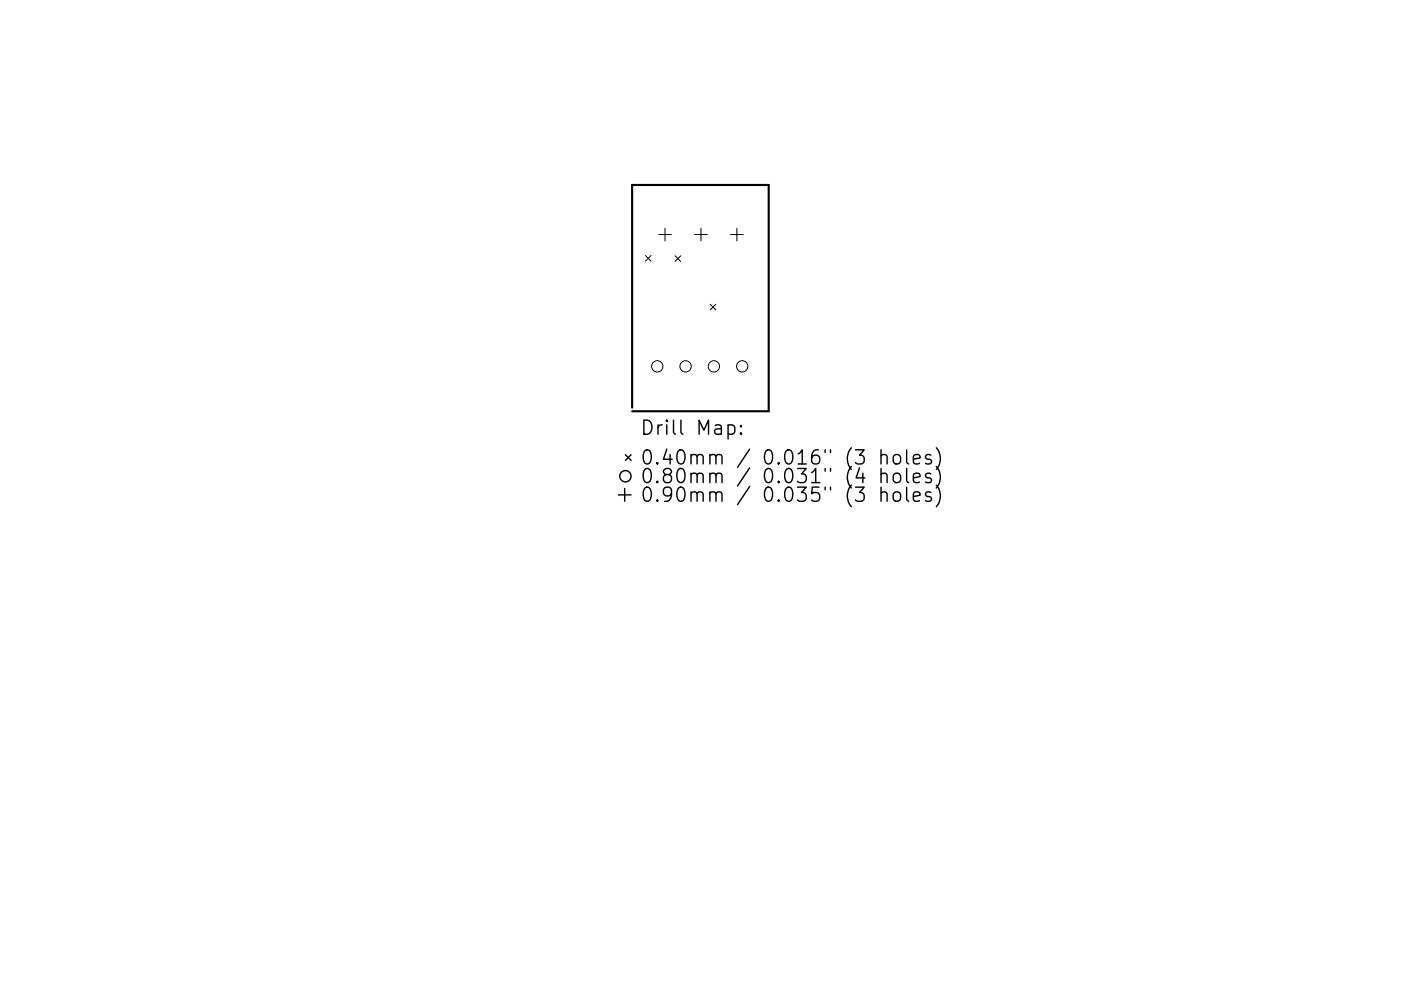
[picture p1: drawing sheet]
<svg xmlns="http://www.w3.org/2000/svg" width="297mm" height="210mm" viewBox="0 0 297 210" stroke-linecap="round" stroke-linejoin="round" font-family="sans-serif">
<defs><g id="words">
<g font-size="4.2">
<text x="135.8" y="92.3">Drill Map:</text>
<text x="135.8" y="98.6">0.40mm / 0.016&quot; (3 holes)</text>
<text x="135.8" y="102.5">0.80mm / 0.031&quot; (4 holes)</text>
<text x="135.8" y="106.5">0.90mm / 0.035&quot; (3 holes)</text>
</g>
</g></defs>
<path d="M134 86.5v-47.3h29v48.1h-29" fill="none" stroke="#000" stroke-width=".45"/>
<g fill="none" stroke="#000" stroke-width=".21">
<path d="M136.8 54.2l1.2 1.2M138 54.2l-1.2 1.2M139.6 49.8h2.7M141 48.4v2.7M143.1 54.3l1.2 1.2M144.3 54.3l-1.2 1.2M147.3 49.8h2.7M148.6 48.4v2.7M154.9 49.8h2.7M156.2 48.4v2.7M150.6 64.6l1.2 1.2M151.8 64.6l-1.2 1.2"/>
<circle cx="139.4" cy="77.7" r="1.2"/>
<circle cx="145.4" cy="77.7" r="1.2"/>
<circle cx="151.4" cy="77.7" r="1.2"/>
<circle cx="157.4" cy="77.7" r="1.2"/>
</g>
<g fill="none" stroke="#000" stroke-width=".3">
<path d="M132.6 96.5l1.2 1.2M133.8 96.5l-1.2 1.2M154.4 90.3l.8-.2 .6 .6v.9l-.3 .4-.3 .1-.8-.1M157.1 91.8l.1 .2-.1 .1-.2-.1 .2-.2v.3M157.1 90.3l.1 .1-.1 .2-.2-.2 .2-.1v.3M186.8 96.7a.74 .74 0 0 1 1.3 .2v1.5M186.8 95.4v3M186.8 99.4v3M189.7 96.6a.81 .81 0 0 1 1.2 .4v.9a.81 .81 0 0 1-.7 .6 .81 .81 0 0 1-.8-.6v-.9zM192.2 95.4v2.6l.5 .4M192.2 99.4v2.6l.5 .4M193.7 97.4l1.4-.3-.2-.5-.8-.2-.4 .5v1.1l.1 .3 .3 .1 .8-.1"/>
<path d="M197.4 96.6l-.7-.2-.5 .5 .2 .4 1 .3 .1 .3-.1 .4-.3 .1-.9-.1M198.5 95a3.4 3.4 0 0 1 0 4.6M198.5 99a3.4 3.4 0 0 1 0 4.5M131.1 105h2.7M132.4 103.6v2.7M186.8 100.7a.74 .74 0 0 1 1.3 .1v1.6M186.8 104.6a.74 .74 0 0 1 1.3 .2v1.6M186.8 103.4v3M189.7 100.5a.81 .81 0 0 1 1.2 .5v.8a.81 .81 0 0 1-.7 .6 .81 .81 0 0 1-.8-.6v-.8zM189.7 104.5a.81 .81 0 0 1 1.2 .4v.9a.81 .81 0 0 1-.7 .6 .81 .81 0 0 1-.8-.6v-.9zM192.2 103.4v2.5l.5 .5M193.7 101.4l1.4-.3-.2-.6-.8-.1-.4 .4v1.2l.1 .3 .3 .1 .8-.1"/>
<path d="M193.7 105.4l1.4-.3-.2-.6-.8-.1-.4 .4v1.1l.1 .3 .3 .2 .8-.2M197.4 100.5l-.7-.1-.5 .4 .2 .5 1 .2 .1 .3-.1 .5-.3 .1-.9-.1M197.4 104.5l-.7-.1-.5 .4 .2 .4 1 .3 .1 .3-.1 .4-.3 .2-.9-.2M198.5 102.9a3.4 3.4 0 0 1 0 4.6"/>
<circle cx="132.6" cy="101" r="1.2"/>
</g>
<use href="#words"/>
</svg>
